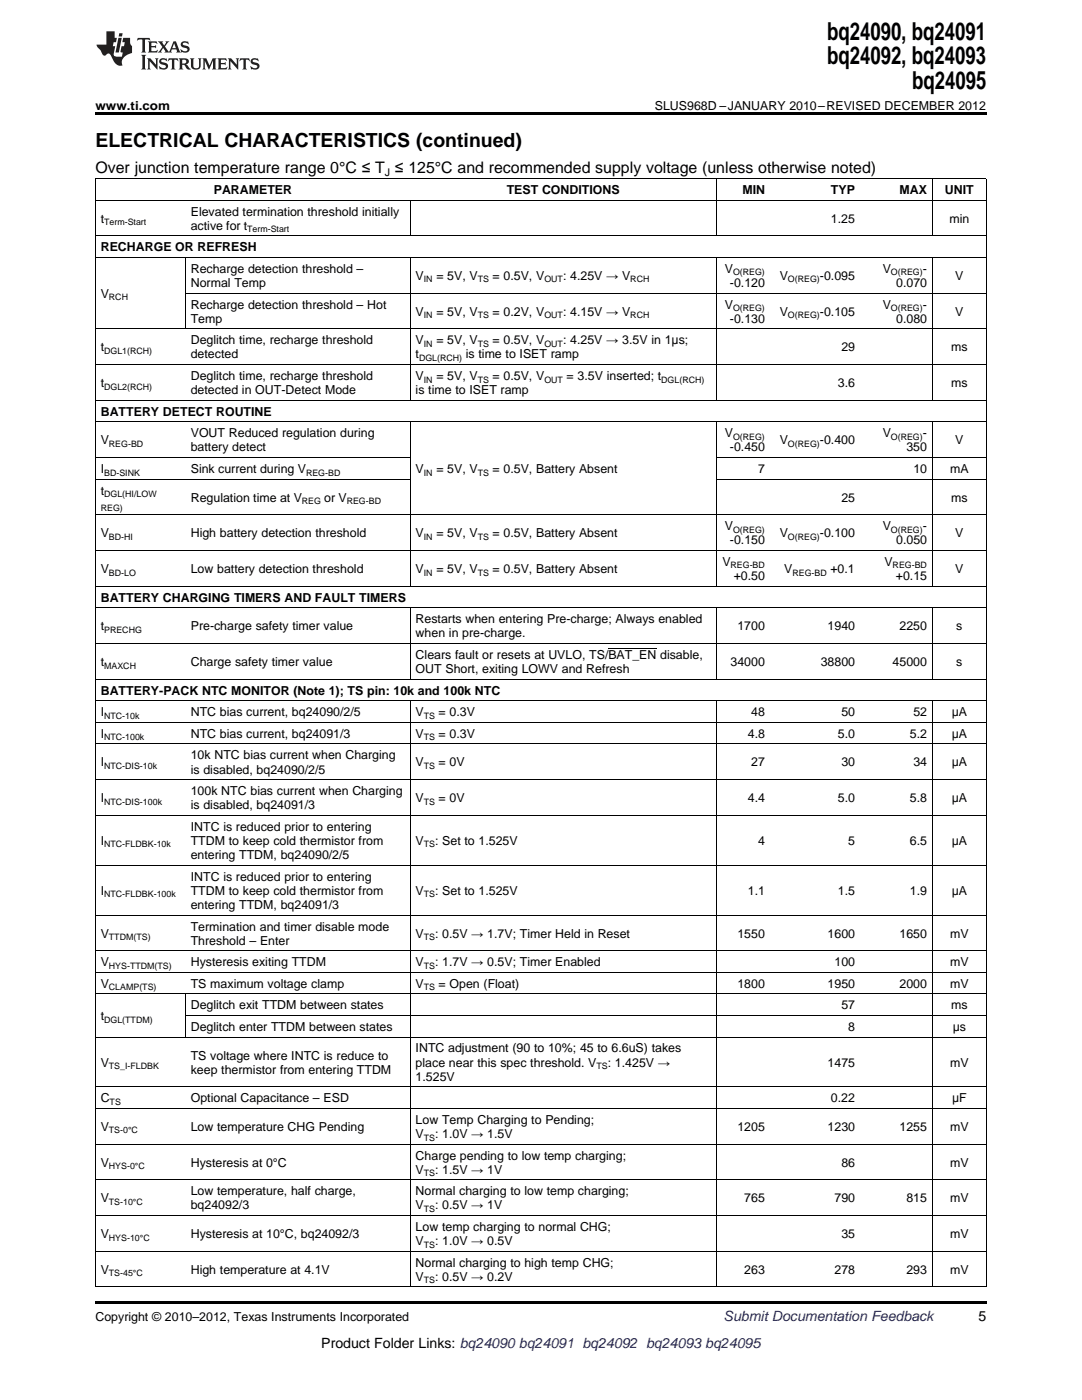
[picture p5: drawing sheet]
<svg xmlns="http://www.w3.org/2000/svg" width="216mm" height="279mm" viewBox="0 0 216 279" stroke-linecap="round" stroke-linejoin="round" font-family="sans-serif">
<defs><g id="words">
<g font-size="4.9">
<text x="165" y="7.9">bq24090, bq24091</text>
<text x="165" y="12.8">bq24092, bq24093</text>
<text x="182" y="17.8">bq24095</text>
</g>
<text font-size="3.9" x="19" y="29.3">ELECTRICAL CHARACTERISTICS (continued)</text>
<text font-size="3.2" x="19" y="34.4">Over junction temperature range 0°C ≤ T ≤ 125°C and recommended supply voltage (unless otherwise noted)</text>
<text font-size="2.8" fill="#0000c8" x="144.4" y="263.6">Submit Documentation Feedback</text>
<g font-size="2.8">
<text x="195.3" y="263.6">5</text>
<text x="64.1" y="269">Product Folder Links: bq24090 bq24091 bq24092 bq24093 bq24095</text>
</g>
<g font-size="2.5">
<text x="19" y="21.9">www.ti.com</text>
<text x="130.7" y="21.9">SLUS968D –JANUARY 2010–REVISED DECEMBER 2012</text>
<text x="42.7" y="38.7">PARAMETER</text>
<text x="101.1" y="38.7">TEST CONDITIONS</text>
<text x="148.1" y="38.7">MIN</text>
<text x="165.8" y="38.7">TYP</text>
<text x="179.5" y="38.7">MAX</text>
<text x="188.6" y="38.7">UNIT</text>
<text x="20.1" y="44.4">t</text>
<text x="38.1" y="43">Elevated termination threshold initially</text>
<text x="38.1" y="45.9">active for t</text>
<text x="165.8" y="44.4">1.25</text>
<text x="189.4" y="44.4">min</text>
<text x="20.1" y="50.2">RECHARGE OR REFRESH</text>
<text x="20.1" y="59.4">V</text>
<text x="38.1" y="54.5">Recharge detection threshold –</text>
<text x="38.1" y="57.3">Normal Temp</text>
<text x="82.9" y="55.9">V</text>
<text x="87.1" y="55.9">= 5V, V</text>
<text x="98.3" y="55.9">= 0.5V, V</text>
<text x="112.3" y="55.9">: 4.25V → V</text>
<text x="144.6" y="54.5">V</text>
<text x="145.7" y="57.3">-0.120</text>
<text x="155.6" y="55.9">V</text>
<text x="163.6" y="55.9">-0.095</text>
<text x="176.1" y="54.5">V</text>
<text x="178.8" y="57.3">0.070</text>
<text x="184.1" y="54.5">-</text>
<text x="190.6" y="55.9">V</text>
<text x="38.1" y="61.6">Recharge detection threshold – Hot</text>
<text x="38.1" y="64.4">Temp</text>
<text x="82.9" y="63">V</text>
<text x="87.1" y="63">= 5V, V</text>
<text x="98.3" y="63">= 0.2V, V</text>
<text x="112.3" y="63">: 4.15V → V</text>
<text x="144.6" y="61.6">V</text>
<text x="145.7" y="64.4">-0.130</text>
<text x="155.6" y="63">V</text>
<text x="163.6" y="63">-0.105</text>
<text x="176.1" y="61.6">V</text>
<text x="178.8" y="64.4">0.080</text>
<text x="184.1" y="61.6">-</text>
<text x="190.6" y="63">V</text>
<text x="20.1" y="70.1">t</text>
<text x="38.1" y="68.7">Deglitch time, recharge threshold</text>
<text x="38.1" y="71.5">detected</text>
<text x="82.9" y="68.7">V</text>
<text x="82.9" y="71.5">t</text>
<text x="87.1" y="68.7">= 5V, V</text>
<text x="93" y="71.5">is time to ISET ramp</text>
<text x="98.3" y="68.7">= 0.5V, V</text>
<text x="112.3" y="68.7">: 4.25V → 3.5V in 1μs;</text>
<text x="167.9" y="70.1">29</text>
<text x="189.8" y="70.1">ms</text>
<text x="20.1" y="77.3">t</text>
<text x="38.1" y="75.8">Deglitch time, recharge threshold</text>
<text x="82.9" y="75.8">V</text>
<text x="87.1" y="75.8">= 5V, V</text>
<text x="98.3" y="75.8">= 0.5V, V</text>
<text x="113.1" y="75.8">= 3.5V inserted; t</text>
<text x="167.2" y="77.3">3.6</text>
<text x="189.8" y="77.3">ms</text>
<text x="20.1" y="83">BATTERY DETECT ROUTINE</text>
<text x="38.1" y="78.7">detected in OUT-Detect Mode</text>
<text x="82.9" y="78.7">is time to ISET ramp</text>
<text x="20.1" y="88.7">V</text>
<text x="38.1" y="87.3">VOUT Reduced regulation during</text>
<text x="144.6" y="87.3">V</text>
<text x="155.6" y="88.7">V</text>
<text x="163.6" y="88.7">-0.400</text>
<text x="176.1" y="87.3">V</text>
<text x="184.1" y="87.3">-</text>
<text x="190.6" y="88.7">V</text>
<text x="20.1" y="94.4">I</text>
<text x="38.1" y="90.1">battery detect</text>
<text x="38.1" y="94.4">Sink current during V</text>
<text x="82.9" y="94.4">V</text>
<text x="87.1" y="94.4">= 5V, V</text>
<text x="98.3" y="94.4">= 0.5V, Battery Absent</text>
<text x="145.7" y="90.1">-0.450</text>
<text x="151.3" y="94.4">7</text>
<text x="180.9" y="90.1">350</text>
<text x="182.2" y="94.4">10</text>
<text x="189.6" y="94.4">mA</text>
<text x="20.1" y="98.7">t</text>
<text x="38.1" y="100.1">Regulation time at V</text>
<text x="64.7" y="100.1">or V</text>
<text x="167.9" y="100.1">25</text>
<text x="189.8" y="100.1">ms</text>
<text x="20.1" y="107.2">V</text>
<text x="38.1" y="107.2">High battery detection threshold</text>
<text x="82.9" y="107.2">V</text>
<text x="87.1" y="107.2">= 5V, V</text>
<text x="98.3" y="107.2">= 0.5V, Battery Absent</text>
<text x="144.6" y="105.8">V</text>
<text x="155.6" y="107.2">V</text>
<text x="163.6" y="107.2">-0.100</text>
<text x="176.1" y="105.8">V</text>
<text x="184.1" y="105.8">-</text>
<text x="190.6" y="107.2">V</text>
<text x="144.1" y="113">V</text>
<text x="145.7" y="108.7">-0.150</text>
<text x="176.5" y="113">V</text>
<text x="178.8" y="108.7">0.050</text>
<text x="20.1" y="114.4">V</text>
<text x="38.1" y="114.4">Low battery detection threshold</text>
<text x="82.9" y="114.4">V</text>
<text x="87.1" y="114.4">= 5V, V</text>
<text x="98.3" y="114.4">= 0.5V, Battery Absent</text>
<text x="146.4" y="115.8">+0.50</text>
<text x="156.5" y="114.4">V</text>
<text x="165.7" y="114.4">+0.1</text>
<text x="178.8" y="115.8">+0.15</text>
<text x="190.6" y="114.4">V</text>
<text x="20.1" y="120.1">BATTERY CHARGING TIMERS AND FAULT TIMERS</text>
<text x="20.1" y="125.8">t</text>
<text x="38.1" y="125.8">Pre-charge safety timer value</text>
<text x="82.9" y="124.4">Restarts when entering Pre-charge; Always enabled</text>
<text x="147.1" y="125.8">1700</text>
<text x="165.1" y="125.8">1940</text>
<text x="179.5" y="125.8">2250</text>
<text x="190.8" y="125.8">s</text>
<text x="82.9" y="127.2">when in pre-charge.</text>
<text x="82.9" y="131.5">Clears fault or resets at UVLO, TS/BAT_EN disable,</text>
<text x="20.1" y="132.9">t</text>
<text x="38.1" y="132.9">Charge safety timer value</text>
<text x="82.9" y="134.3">OUT Short, exiting LOWV and Refresh</text>
<text x="145.8" y="132.9">34000</text>
<text x="163.8" y="132.9">38800</text>
<text x="178.1" y="132.9">45000</text>
<text x="190.8" y="132.9">s</text>
<text x="20.1" y="138.6">BATTERY-PACK NTC MONITOR (Note 1); TS pin: 10k and 100k NTC</text>
<text x="20.1" y="142.9">I</text>
<text x="38.1" y="142.9">NTC bias current, bq24090/2/5</text>
<text x="82.9" y="142.9">V</text>
<text x="87.5" y="142.9">= 0.3V</text>
<text x="149.9" y="142.9">48</text>
<text x="167.9" y="142.9">50</text>
<text x="182.2" y="142.9">52</text>
<text x="189.9" y="142.9">μA</text>
<text x="20.1" y="147.2">I</text>
<text x="38.1" y="147.2">NTC bias current, bq24091/3</text>
<text x="82.9" y="147.2">V</text>
<text x="87.5" y="147.2">= 0.3V</text>
<text x="149.2" y="147.2">4.8</text>
<text x="167.2" y="147.2">5.0</text>
<text x="181.5" y="147.2">5.2</text>
<text x="189.9" y="147.2">μA</text>
<text x="20.1" y="153">I</text>
<text x="38.1" y="151.6">10k NTC bias current when Charging</text>
<text x="38.1" y="154.4">is disabled, bq24090/2/5</text>
<text x="82.9" y="153">V</text>
<text x="87.5" y="153">= 0V</text>
<text x="149.9" y="153">27</text>
<text x="167.9" y="153">30</text>
<text x="182.2" y="153">34</text>
<text x="189.9" y="153">μA</text>
<text x="20.1" y="160.1">I</text>
<text x="38.1" y="158.7">100k NTC bias current when Charging</text>
<text x="38.1" y="161.5">is disabled, bq24091/3</text>
<text x="82.9" y="160.1">V</text>
<text x="87.5" y="160.1">= 0V</text>
<text x="149.2" y="160.1">4.4</text>
<text x="167.2" y="160.1">5.0</text>
<text x="181.5" y="160.1">5.8</text>
<text x="189.9" y="160.1">μA</text>
<text x="38.1" y="165.8">INTC is reduced prior to entering</text>
<text x="20.1" y="168.6">I</text>
<text x="38.1" y="168.6">TTDM to keep cold thermistor from</text>
<text x="38.1" y="171.4">entering TTDM, bq24090/2/5</text>
<text x="82.9" y="168.6">V</text>
<text x="86.8" y="168.6">: Set to 1.525V</text>
<text x="151.3" y="168.6">4</text>
<text x="169.3" y="168.6">5</text>
<text x="181.5" y="168.6">6.5</text>
<text x="189.9" y="168.6">μA</text>
<text x="20.1" y="178.6">I</text>
<text x="38.1" y="175.8">INTC is reduced prior to entering</text>
<text x="38.1" y="178.6">TTDM to keep cold thermistor from</text>
<text x="82.9" y="178.6">V</text>
<text x="86.8" y="178.6">: Set to 1.525V</text>
<text x="149.2" y="178.6">1.1</text>
<text x="167.2" y="178.6">1.5</text>
<text x="181.5" y="178.6">1.9</text>
<text x="189.9" y="178.6">μA</text>
<text x="38.1" y="181.4">entering TTDM, bq24091/3</text>
<text x="38.1" y="185.7">Termination and timer disable mode</text>
<text x="20.1" y="187.1">V</text>
<text x="38.1" y="188.5">Threshold – Enter</text>
<text x="82.9" y="187.1">V</text>
<text x="86.8" y="187.1">: 0.5V → 1.7V; Timer Held in Reset</text>
<text x="147.1" y="187.1">1550</text>
<text x="165.1" y="187.1">1600</text>
<text x="179.5" y="187.1">1650</text>
<text x="189.6" y="187.1">mV</text>
<text x="20.1" y="192.8">V</text>
<text x="20.1" y="197.1">V</text>
<text x="38.1" y="192.8">Hysteresis exiting TTDM</text>
<text x="38.1" y="197.1">TS maximum voltage clamp</text>
<text x="82.9" y="192.8">V</text>
<text x="82.9" y="197.1">V</text>
<text x="86.8" y="192.8">: 1.7V → 0.5V; Timer Enabled</text>
<text x="87.5" y="197.1">= Open (Float)</text>
<text x="147.1" y="197.1">1800</text>
<text x="165.1" y="197.1">1950</text>
<text x="166.5" y="192.8">100</text>
<text x="179.5" y="197.1">2000</text>
<text x="189.6" y="192.8">mV</text>
<text x="189.6" y="197.1">mV</text>
<text x="20.1" y="203.6">t</text>
<text x="38.1" y="201.4">Deglitch exit TTDM between states</text>
<text x="167.9" y="201.4">57</text>
<text x="189.8" y="201.4">ms</text>
<text x="38.1" y="205.7">Deglitch enter TTDM between states</text>
<text x="169.3" y="205.7">8</text>
<text x="190.1" y="205.7">μs</text>
<text x="20.1" y="212.9">V</text>
<text x="38.1" y="211.5">TS voltage where INTC is reduce to</text>
<text x="38.1" y="214.3">keep thermistor from entering TTDM</text>
<text x="82.9" y="210">INTC adjustment (90 to 10%; 45 to 6.6uS) takes</text>
<text x="82.9" y="212.9">place near this spec threshold. V</text>
<text x="82.9" y="215.7">1.525V</text>
<text x="121.3" y="212.9">: 1.425V →</text>
<text x="165.1" y="212.9">1475</text>
<text x="189.6" y="212.9">mV</text>
<text x="20.1" y="220">C</text>
<text x="38.1" y="220">Optional Capacitance – ESD</text>
<text x="165.8" y="220">0.22</text>
<text x="190" y="220">μF</text>
<text x="20.1" y="225.7">V</text>
<text x="38.1" y="225.7">Low temperature CHG Pending</text>
<text x="82.9" y="224.3">Low Temp Charging to Pending;</text>
<text x="82.9" y="227.1">V</text>
<text x="86.8" y="227.1">: 1.0V → 1.5V</text>
<text x="147.1" y="225.7">1205</text>
<text x="165.1" y="225.7">1230</text>
<text x="179.5" y="225.7">1255</text>
<text x="189.6" y="225.7">mV</text>
<text x="20.1" y="232.8">V</text>
<text x="38.1" y="232.8">Hysteresis at 0°C</text>
<text x="82.9" y="231.4">Charge pending to low temp charging;</text>
<text x="167.9" y="232.8">86</text>
<text x="189.6" y="232.8">mV</text>
<text x="20.1" y="240">V</text>
<text x="38.1" y="238.5">Low temperature, half charge,</text>
<text x="82.9" y="234.2">V</text>
<text x="82.9" y="238.5">Normal charging to low temp charging;</text>
<text x="86.8" y="234.2">: 1.5V → 1V</text>
<text x="148.5" y="240">765</text>
<text x="166.5" y="240">790</text>
<text x="180.9" y="240">815</text>
<text x="189.6" y="240">mV</text>
<text x="38.1" y="241.4">bq24092/3</text>
<text x="82.9" y="241.4">V</text>
<text x="82.9" y="245.7">Low temp charging to normal CHG;</text>
<text x="86.8" y="241.4">: 0.5V → 1V</text>
<text x="20.1" y="247.1">V</text>
<text x="38.1" y="247.1">Hysteresis at 10°C, bq24092/3</text>
<text x="82.9" y="248.5">V</text>
<text x="86.8" y="248.5">: 1.0V → 0.5V</text>
<text x="167.9" y="247.1">35</text>
<text x="189.6" y="247.1">mV</text>
<text x="20.1" y="254.2">V</text>
<text x="38.1" y="254.2">High temperature at 4.1V</text>
<text x="82.9" y="252.8">Normal charging to high temp CHG;</text>
<text x="82.9" y="255.6">V</text>
<text x="86.8" y="255.6">: 0.5V → 0.2V</text>
<text x="148.5" y="254.2">263</text>
<text x="166.5" y="254.2">278</text>
<text x="180.9" y="254.2">293</text>
<text x="189.6" y="254.2">mV</text>
<text x="19" y="263.6">Copyright © 2010–2012, Texas Instruments Incorporated</text>
</g>
<text font-size="2.1" x="76.8" y="35.1">J</text>
<g font-size="1.8">
<text x="20.8" y="44.9">Term-Start</text>
<text x="49.3" y="46.4">Term-Start</text>
<text x="21.7" y="59.9">RCH</text>
<text x="84.6" y="56.4">IN</text>
<text x="95.3" y="56.4">TS</text>
<text x="108.6" y="56.4">OUT</text>
<text x="125.8" y="56.4">RCH</text>
<text x="146.3" y="55">O(REG)</text>
<text x="157.2" y="56.4">O(REG)</text>
<text x="177.8" y="55">O(REG)</text>
<text x="84.6" y="63.5">IN</text>
<text x="95.3" y="63.5">TS</text>
<text x="108.6" y="63.5">OUT</text>
<text x="125.8" y="63.5">RCH</text>
<text x="146.3" y="62.1">O(REG)</text>
<text x="157.2" y="63.5">O(REG)</text>
<text x="177.8" y="62.1">O(REG)</text>
<text x="20.8" y="70.6">DGL1(RCH)</text>
<text x="84.6" y="69.2">IN</text>
<text x="95.3" y="69.2">TS</text>
<text x="108.6" y="69.2">OUT</text>
<text x="20.8" y="77.8">DGL2(RCH)</text>
<text x="83.6" y="72">DGL(RCH)</text>
<text x="84.6" y="76.3">IN</text>
<text x="95.3" y="76.3">TS</text>
<text x="108.6" y="76.3">OUT</text>
<text x="131.9" y="76.3">DGL(RCH)</text>
<text x="21.7" y="89.2">REG-BD</text>
<text x="146.3" y="87.8">O(REG)</text>
<text x="157.2" y="89.2">O(REG)</text>
<text x="177.8" y="87.8">O(REG)</text>
<text x="20.8" y="94.9">BD-SINK</text>
<text x="61.1" y="94.9">REG-BD</text>
<text x="84.6" y="94.9">IN</text>
<text x="95.3" y="94.9">TS</text>
<text x="20.8" y="99.2">DGL(HI/LOW</text>
<text x="60.2" y="100.6">REG</text>
<text x="69.2" y="100.6">REG-BD</text>
<text x="20.1" y="102">REG)</text>
<text x="21.7" y="107.7">BD-HI</text>
<text x="84.6" y="107.7">IN</text>
<text x="95.3" y="107.7">TS</text>
<text x="146.3" y="106.3">O(REG)</text>
<text x="157.2" y="107.7">O(REG)</text>
<text x="177.8" y="106.3">O(REG)</text>
<text x="145.8" y="113.5">REG-BD</text>
<text x="178.1" y="113.5">REG-BD</text>
<text x="21.7" y="114.9">BD-LO</text>
<text x="84.6" y="114.9">IN</text>
<text x="95.3" y="114.9">TS</text>
<text x="158.1" y="114.9">REG-BD</text>
<text x="20.8" y="126.3">PRECHG</text>
<text x="20.8" y="133.4">MAXCH</text>
<text x="20.8" y="143.4">NTC-10k</text>
<text x="84.6" y="143.4">TS</text>
<text x="20.8" y="147.7">NTC-100k</text>
<text x="84.6" y="147.7">TS</text>
<text x="20.8" y="153.5">NTC-DIS-10k</text>
<text x="84.6" y="153.5">TS</text>
<text x="20.8" y="160.6">NTC-DIS-100k</text>
<text x="84.6" y="160.6">TS</text>
<text x="20.8" y="169.1">NTC-FLDBK-10k</text>
<text x="84.6" y="169.1">TS</text>
<text x="20.8" y="179.1">NTC-FLDBK-100k</text>
<text x="84.6" y="179.1">TS</text>
<text x="21.7" y="187.6">TTDM(TS)</text>
<text x="84.6" y="187.6">TS</text>
<text x="21.7" y="193.3">HYS-TTDM(TS)</text>
<text x="21.7" y="197.6">CLAMP(TS)</text>
<text x="84.6" y="193.3">TS</text>
<text x="84.6" y="197.6">TS</text>
<text x="20.8" y="204.1">DGL(TTDM)</text>
<text x="21.7" y="213.4">TS_I-FLDBK</text>
<text x="119" y="213.4">TS</text>
<text x="21.9" y="220.5">TS</text>
<text x="21.7" y="226.2">TS-0°C</text>
<text x="84.6" y="227.6">TS</text>
<text x="21.7" y="233.3">HYS-0°C</text>
<text x="84.6" y="234.7">TS</text>
<text x="21.7" y="240.5">TS-10°C</text>
<text x="84.6" y="241.9">TS</text>
<text x="21.7" y="247.6">HYS-10°C</text>
<text x="84.6" y="249">TS</text>
<text x="21.7" y="254.7">TS-45°C</text>
<text x="84.6" y="256.1">TS</text>
</g>
</g></defs>
<path d="M19 22.5h177.8v.5h-177.8zM19 259.7h177.8v.5h-177.8z" fill="#000"/>
<g fill="none" stroke="#000" stroke-width=".2">
<path d="M19 40h177.8M19 35.6h177.8M19.1 35.7v221.2M142.9 35.7v11.4M186 35.7v11.4M196.8 35.7v221.2M19 51.4h177.8M19 47.1h177.8M37 51.4v14.3M37 58.5h159.8M81.8 40v7.1M81.8 51.4v28.5"/>
<path d="M142.9 51.4v28.5M186 51.4v28.5M19 79.9h177.8M19 72.8h177.8M19 65.6h177.8M19 95.6h62.9M19 91.3h62.9M19 84.2h177.8M81.8 84.2v32.9M142.9 84.2v32.9M142.9 95.6h53.9M142.9 91.3h53.9"/>
<path d="M186 84.2v32.9M19 117h177.8M19 109.9h177.8M19 102.7h177.8M19 139.9h177.8M19 135.6h177.8M19 128.4h177.8M19 121.3h177.8M81.8 121.4v14.2M81.8 139.9v117M142.9 121.4v14.2M142.9 139.9v117"/>
<path d="M186 121.4v14.2M186 139.9v117M19 155.6h177.8M19 148.5h177.8M19 144.2h177.8M19 172.7h177.8M19 162.7h177.8M19 198.3h177.8M19 194h177.8M19 189.7h177.8M19 182.6h177.8M37 198.4v8.6"/>
<path d="M19 216.9h177.8M19 207h177.8M37 202.7h159.8M19 235.5h177.8M19 228.3h177.8M19 221.2h177.8M19 256.8h177.8M19 249.7h177.8M19 242.6h177.8"/>
</g>
<g fill="#231f20">
<path d="M27.5 7.6l-.1 .5 .4-.2h.6v.1v2.1l-.2 .4h1l-.3-.4v-2.1l.1-.1h.5l.5 .2-.2-.5zM29.5 8.3l.2 .3v1.5l-.2 .4h1.8l.2-.6a1.04 1.04 0 0 1-1.3 .2v-.7h.6l.3 .2v-.6l-.3 .2h-.6v-.6l.8-.1 .4 .3-.2-.5zM31.5 8.3l.9 1.1-.9 1.1h.8l-.2-.2 .5-.7 .4 .7-.2 .2h1.5l-.1-.2 .1-.4h.9l.1 .4-.2 .2h1l-.3-.3-.7-1.9h-.5l-.9 2-.8-1 .9-1h-.8l.1 .3-.3 .5-.4-.6 .2-.2zM34.7 8.6l.4 1h-.7zM36.3 8.4a.63 .63 0 0 0-.2 .7 .63 .63 0 0 0 .6 .4l.6 .2 .1 .2a.75 .75 0 0 1-.7 .4 .75 .75 0 0 1-.6-.5l.1 .7 .1-.1a1.11 1.11 0 0 0 1.5-.6 1.13 1.13 0 0 0-1.2-.8l-.1-.4a1.04 1.04 0 0 1 1.2 .2l-.2-.5-.1 .1-.5-.2zM28.2 10.9l.2 .4v2.2l-.2 .4h1l-.3-.4v-2.2l.3-.4zM29.3 11.6l.3 .4v1.5l-.3 .4h.8l-.2-.4v-1.3l1.5 1.7v-1.9l.2-.4h-.7l.2 .4v.9l-1.1-1.3zM32 11.8a.62 .62 0 0 0-.2 .7 .62 .62 0 0 0 .6 .4l.6 .1 .1 .3a.76 .76 0 0 1-.7 .3 .76 .76 0 0 1-.6-.4l.1 .7 .1-.1a1.11 1.11 0 0 0 1.5-.6 1.13 1.13 0 0 0-1.2-.8l-.1-.4a1.04 1.04 0 0 1 1.2 .2l-.2-.6-.1 .1-.5-.1zM33.7 11.6l-.2 .6a.61 .61 0 0 1 .8-.3v1.6l-.2 .4h.9l-.2-.4v-1.6a.63 .63 0 0 1 .8 .3l-.2-.6zM35.6 11.6l.3 .4v1.5l-.3 .4h1l-.2-.2v-.8l.5 .2a.76 .76 0 0 0 1.2 .7l-1-1a.58 .58 0 0 0 .6-.5 .58 .58 0 0 0-.5-.6zM36.4 11.9h.1a.45 .45 0 0 1 .5 .1 .45 .45 0 0 1 .1 .5l-.7 .2zM37.9 11.6l.2 .2a2.17 2.17 0 0 0 .3 1.9 .99 .99 0 0 0 1.6-.6v-1.1l.2-.4h-.7l.2 .2a1.92 1.92 0 0 1-.2 1.8 .6 .6 0 0 1-.9-.5v-1.1l.2-.4zM40.4 11.6l.2 .4v1.5l-.2 .4h.7l-.2-.4v-1.4l.8 1.8 .8-1.8v1.4l-.2 .4h.9l-.2-.4v-1.5l.2-.4h-.8l-.6 1.5-.6-1.5zM43.4 11.6l.2 .4v1.5l-.2 .4h1.8l.2-.6a1.04 1.04 0 0 1-1.3 .1v-.6h.5l.4 .2v-.6l-.4 .2h-.5v-.7h.8l.3 .3-.1-.6zM45.5 11.6l.2 .4v1.5l-.2 .4h.7l-.2-.4v-1.3l1.5 1.7v-1.9l.2-.4h-.7l.2 .4v.9l-1.1-1.3zM47.9 11.6l-.1 .6a.61 .61 0 0 1 .8-.3v1.6l-.3 .4h1l-.3-.4 .1-1.6a.63 .63 0 0 1 .7 .3l-.1-.6zM50.2 11.8a.62 .62 0 0 0-.2 .7 .62 .62 0 0 0 .6 .4l.6 .1 .2 .3a.76 .76 0 0 1-.8 .3 .76 .76 0 0 1-.6-.4l.1 .7 .2-.1a1.11 1.11 0 0 0 1.5-.6 1.13 1.13 0 0 0-1.3-.8l-.1-.4a1.04 1.04 0 0 1 1.2 .2l-.1-.6-.2 .1-.5-.1z"/>
<path d="M21.2 6.3v2.6h-1.9l.1 .4 .7 .9a.91 .91 0 0 0 1 .8 .56 .56 0 0 1 .5-.3 .56 .56 0 0 1 .5 .3l.4 .8a1.53 1.53 0 0 0 1.9 1.2 1.54 1.54 0 0 1 1-2.1l.9-.3v-1.4a1.52 1.52 0 0 1-.3-1.6h-1.4l-.2 .8h.5l-.2 .8h-.4l-.2 1v.2l.4 .1-.2 .8a1.93 1.93 0 0 1-1.6-.3l.3-1.8h-.5l.2-.8h.4l.2-.8h-.4v-1.3zM23.6 7.6l-.6 2.9h.7l.6-2.9zM23.8 6.6l-.1 .7h.6l.2-.7z"/>
</g>
<path d="M121.4 129.4h9.6" fill="none" stroke="#000" stroke-width=".2"/>
<use href="#words"/>
</svg>
